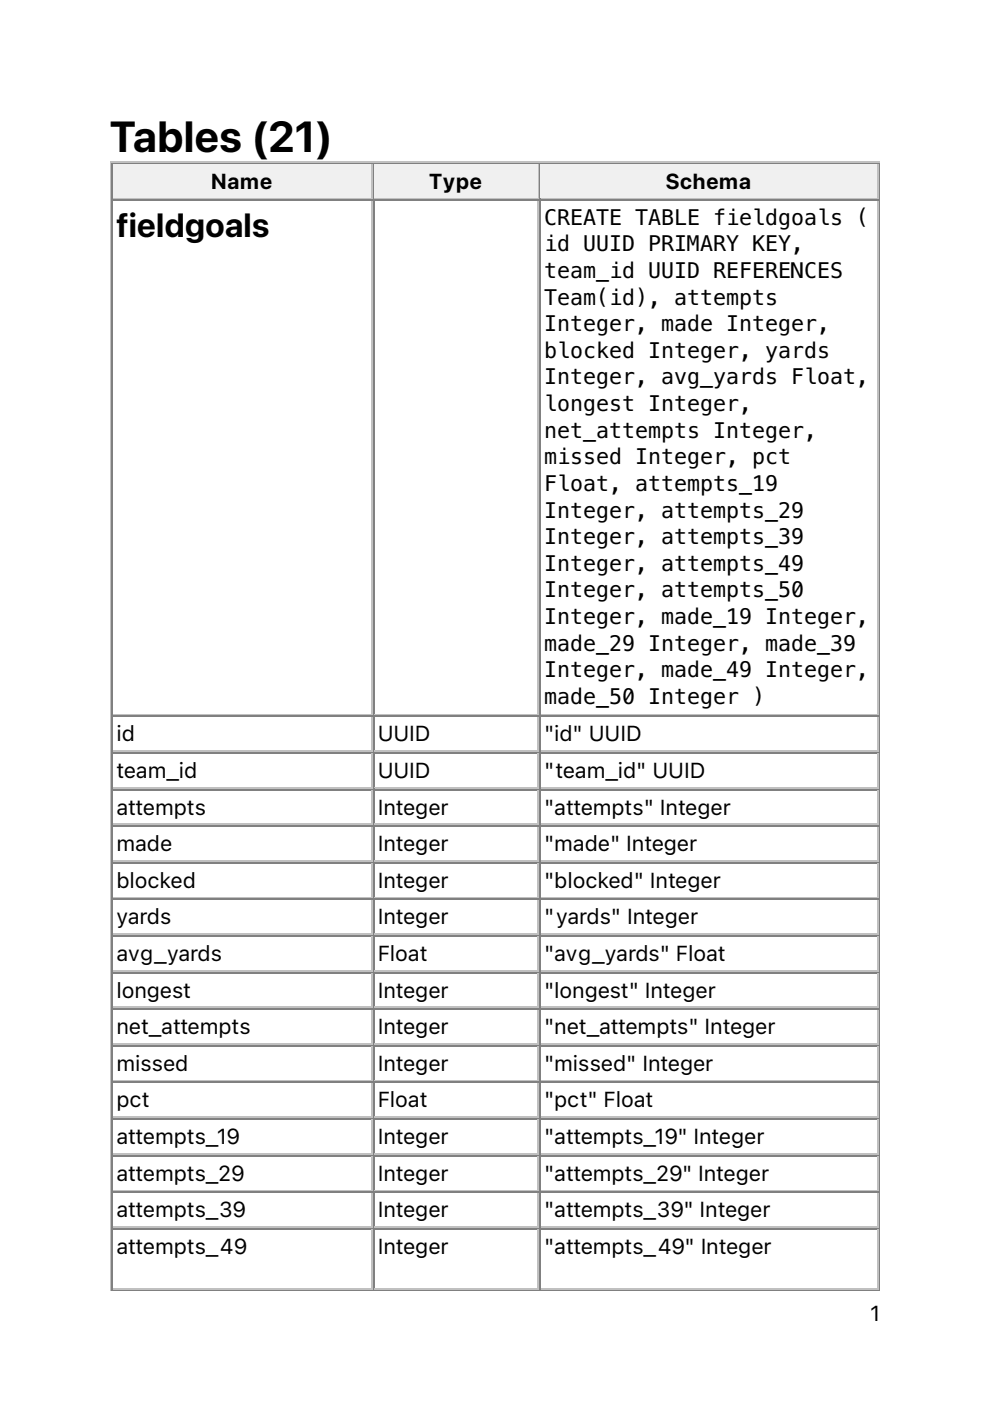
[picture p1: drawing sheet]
<svg xmlns="http://www.w3.org/2000/svg" width="210mm" height="297mm" viewBox="0 0 210 297" stroke-linecap="round" stroke-linejoin="round" font-family="sans-serif">
<defs><g id="words">
<text font-size="9.2" x="23.3" y="32.1">Tables (21)</text>
<text font-size="7.1" x="24.7" y="50.2">fieldgoals</text>
<g font-size="4.6">
<text x="44.8" y="40.1">Name</text>
<text x="91" y="40.1">Type</text>
<text x="141.2" y="40.1">Schema</text>
<text x="115.4" y="47.6">CREATE TABLE fieldgoals (</text>
<text x="115.4" y="53.3">id UUID PRIMARY KEY,</text>
<text x="115.4" y="58.9">team_id UUID REFERENCES</text>
<text x="115.4" y="64.6">Team(id), attempts</text>
<text x="115.4" y="70.2">Integer, made Integer,</text>
<text x="115.4" y="75.9">blocked Integer, yards</text>
<text x="115.4" y="81.5">Integer, avg_yards Float,</text>
<text x="115.4" y="87.2">longest Integer,</text>
<text x="115.4" y="92.8">net_attempts Integer,</text>
<text x="115.4" y="98.4">missed Integer, pct</text>
<text x="115.4" y="104.1">Float, attempts_19</text>
<text x="115.4" y="109.7">Integer, attempts_29</text>
<text x="115.4" y="115.4">Integer, attempts_39</text>
<text x="115.4" y="121">Integer, attempts_49</text>
<text x="115.4" y="126.7">Integer, attempts_50</text>
<text x="115.4" y="132.3">Integer, made_19 Integer,</text>
<text x="115.4" y="138">made_29 Integer, made_39</text>
<text x="115.4" y="143.6">Integer, made_49 Integer,</text>
<text x="115.4" y="149.2">made_50 Integer )</text>
<text x="24.7" y="157.2">id</text>
<text x="80.1" y="157.2">UUID</text>
<text x="115.4" y="157.2">&quot;id&quot; UUID</text>
<text x="24.7" y="164.9">team_id</text>
<text x="80.1" y="164.9">UUID</text>
<text x="115.4" y="164.9">&quot;team_id&quot; UUID</text>
<text x="24.7" y="172.7">attempts</text>
<text x="80.1" y="172.7">Integer</text>
<text x="115.4" y="172.7">&quot;attempts&quot; Integer</text>
<text x="24.7" y="180.5">made</text>
<text x="80.1" y="180.5">Integer</text>
<text x="115.4" y="180.5">&quot;made&quot; Integer</text>
<text x="24.7" y="188.2">blocked</text>
<text x="80.1" y="188.2">Integer</text>
<text x="115.4" y="188.2">&quot;blocked&quot; Integer</text>
<text x="24.7" y="196">yards</text>
<text x="80.1" y="196">Integer</text>
<text x="115.4" y="196">&quot;yards&quot; Integer</text>
<text x="24.7" y="203.8">avg_yards</text>
<text x="80.1" y="203.8">Float</text>
<text x="115.4" y="203.8">&quot;avg_yards&quot; Float</text>
<text x="24.7" y="211.5">longest</text>
<text x="80.1" y="211.5">Integer</text>
<text x="115.4" y="211.5">&quot;longest&quot; Integer</text>
<text x="24.7" y="219.3">net_attempts</text>
<text x="80.1" y="219.3">Integer</text>
<text x="115.4" y="219.3">&quot;net_attempts&quot; Integer</text>
<text x="24.7" y="227">missed</text>
<text x="80.1" y="227">Integer</text>
<text x="115.4" y="227">&quot;missed&quot; Integer</text>
<text x="24.7" y="234.8">pct</text>
<text x="80.1" y="234.8">Float</text>
<text x="115.4" y="234.8">&quot;pct&quot; Float</text>
<text x="24.7" y="242.6">attempts_19</text>
<text x="80.1" y="242.6">Integer</text>
<text x="115.4" y="242.6">&quot;attempts_19&quot; Integer</text>
<text x="24.7" y="250.3">attempts_29</text>
<text x="80.1" y="250.3">Integer</text>
<text x="115.4" y="250.3">&quot;attempts_29&quot; Integer</text>
<text x="24.7" y="258.1">attempts_39</text>
<text x="80.1" y="258.1">Integer</text>
<text x="115.4" y="258.1">&quot;attempts_39&quot; Integer</text>
<text x="24.7" y="265.8">attempts_49</text>
<text x="80.1" y="265.8">Integer</text>
<text x="115.4" y="265.8">&quot;attempts_49&quot; Integer</text>
<text x="184.5" y="280.1">1</text>
</g>
</g></defs>
<path d="M23.5 34.2v239.6M23.6 34.4h163M78.8 34.9v7.1M24 42.2h55" fill="none" stroke="#c0c0c0" stroke-width=".35"/>
<path d="M23.8 34.6v7.7M24 34.7h55M186.4 34.6v238.8M23.6 273.6h163" fill="none" stroke="#808080" stroke-width=".35"/>
<g fill="#f0f0f0">
<path d="M24 34.9h54.7v7.1h-54.7z"/>
<path d="M44.4 35.6h13.8v5.7h-13.8z"/>
</g>
<path d="M79.2 34.6v7.7M79.4 34.7h34.9" fill="none" stroke="#808080" stroke-width=".35"/>
<path d="M114.1 34.9v7.1M79.4 42.2h34.9" fill="none" stroke="#c0c0c0" stroke-width=".35"/>
<g fill="#f0f0f0">
<path d="M79.4 34.9h34.5v7.1h-34.5z"/>
<path d="M90.7 35.6h12v5.7h-12z"/>
</g>
<path d="M114.5 34.6v7.7M114.7 34.7h71.6" fill="none" stroke="#808080" stroke-width=".35"/>
<path d="M186.1 34.9v7.1M114.7 42.2h71.6" fill="none" stroke="#c0c0c0" stroke-width=".35"/>
<g fill="#f0f0f0">
<path d="M114.7 34.9h71.2v7.1h-71.2z"/>
<path d="M141.1 35.6h18.4v5.7h-18.4z"/>
</g>
<g fill="none" stroke="#808080" stroke-width=".35">
<path d="M23.8 42.3v231.1M24 42.5h55M79.2 42.3v231.1M79.4 42.5h34.9M114.5 42.3v231.1M114.7 42.5h71.6M24 151.9h55M24 159.6h55M79.4 151.9h34.9M79.4 159.6h34.9M114.7 151.9h71.6M114.7 159.6h71.6"/>
<path d="M24 167.4h55M24 175.2h55M79.4 167.4h34.9M79.4 175.2h34.9M114.7 167.4h71.6M114.7 175.2h71.6M24 182.9h55M24 190.7h55M24 198.4h55M79.4 182.9h34.9M79.4 190.7h34.9M79.4 198.4h34.9"/>
<path d="M114.7 182.9h71.6M114.7 190.7h71.6M114.7 198.4h71.6M24 206.2h55M24 214h55M79.4 206.2h34.9M79.4 214h34.9M114.7 206.2h71.6M114.7 214h71.6M24 221.7h55M24 229.5h55M24 237.2h55"/>
<path d="M79.4 221.7h34.9M79.4 229.5h34.9M79.4 237.2h34.9M114.7 221.7h71.6M114.7 229.5h71.6M114.7 237.2h71.6M24 245h55M24 252.8h55M79.4 245h34.9M79.4 252.8h34.9M114.7 245h71.6M114.7 252.8h71.6"/>
<path d="M24 260.5h55M79.4 260.5h34.9M114.7 260.5h71.6"/>
</g>
<g fill="none" stroke="#c0c0c0" stroke-width=".35">
<path d="M78.8 42.7v108.6M114.1 42.7v108.6M186.1 42.7v108.6M24 151.5h55M24 159.3h55M78.8 152v7.1M78.8 159.8v7.1M79.4 151.5h34.9M79.4 159.3h34.9M114.1 152v7.1M114.1 159.8v7.1M114.7 151.5h71.6"/>
<path d="M114.7 159.3h71.6M186.1 152v7.1M186.1 159.8v7.1M24 167h55M24 174.8h55M78.8 167.6v7M78.8 175.3v7.1M79.4 167h34.9M79.4 174.8h34.9M114.1 167.6v7M114.1 175.3v7.1M114.7 167h71.6"/>
<path d="M114.7 174.8h71.6M186.1 167.6v7M186.1 175.3v7.1M24 182.6h55M24 190.3h55M24 198.1h55M78.8 183.1v7M78.8 190.9v7M78.8 198.6v7.1M79.4 182.6h34.9M79.4 190.3h34.9M79.4 198.1h34.9"/>
<path d="M114.1 183.1v7M114.1 190.9v7M114.1 198.6v7.1M114.7 182.6h71.6M114.7 190.3h71.6M114.7 198.1h71.6M186.1 183.1v7M186.1 190.9v7M186.1 198.6v7.1M24 205.8h55M24 213.6h55M78.8 206.4v7"/>
<path d="M78.8 214.1v7.1M79.4 205.8h34.9M79.4 213.6h34.9M114.1 206.4v7M114.1 214.1v7.1M114.7 205.8h71.6M114.7 213.6h71.6M186.1 206.4v7M186.1 214.1v7.1M24 221.4h55M24 229.1h55M24 236.9h55"/>
<path d="M78.8 221.9v7.1M78.8 229.7v7M78.8 237.4v7.1M79.4 221.4h34.9M79.4 229.1h34.9M79.4 236.9h34.9M114.1 221.9v7.1M114.1 229.7v7M114.1 237.4v7.1M114.7 221.4h71.6M114.7 229.1h71.6M114.7 236.9h71.6"/>
<path d="M186.1 221.9v7.1M186.1 229.7v7M186.1 237.4v7.1M24 244.7h55M24 252.4h55M78.8 245.2v7M78.8 252.9v7.1M79.4 244.7h34.9M79.4 252.4h34.9M114.1 245.2v7M114.1 252.9v7.1M114.7 244.7h71.6"/>
<path d="M114.7 252.4h71.6M186.1 245.2v7M186.1 252.9v7.1M24 260.2h55M24 273.2h55M78.8 260.7v12.3M79.4 260.2h34.9M79.4 273.2h34.9M114.1 260.7v12.3M114.7 260.2h71.6M114.7 273.2h71.6M186.1 260.7v12.3"/>
</g>
<use href="#words"/>
</svg>
